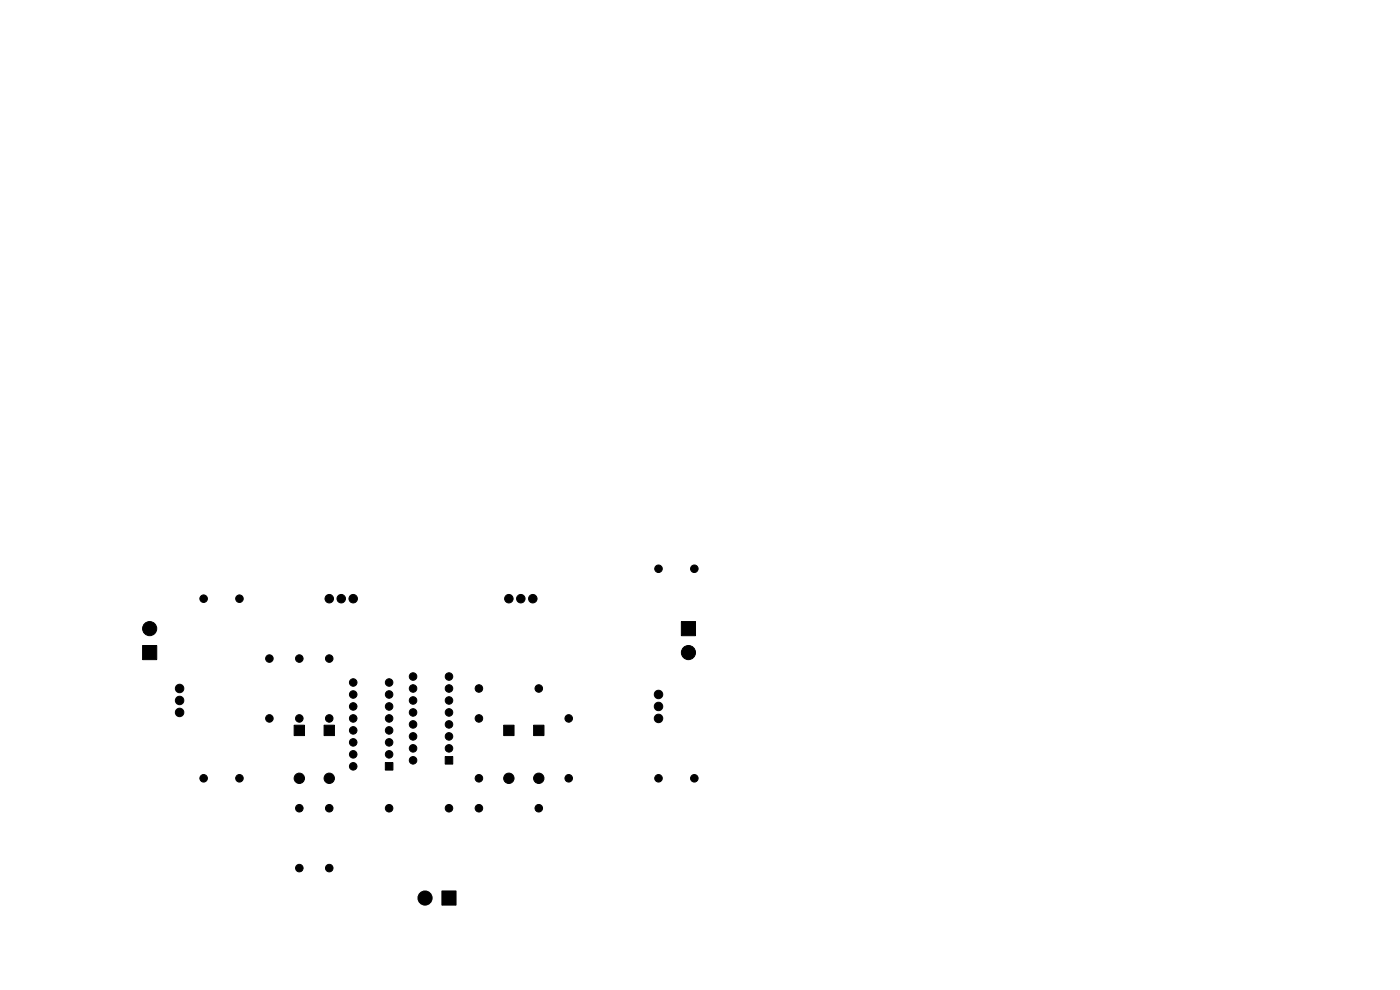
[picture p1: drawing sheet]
<svg xmlns="http://www.w3.org/2000/svg" width="297mm" height="210mm" viewBox="0 0 297 210" stroke-linecap="round" stroke-linejoin="round" font-family="sans-serif">
<g fill="#000" stroke="#000" stroke-width=".21">
<path d="M30.2 136.9h3.1v3h-3.1zM144.5 131.8h3.1v3.1h-3.1zM62.4 153.8h2.2v2.2h-2.2zM68.7 153.8h2.3v2.2h-2.3zM106.8 153.8h2.3v2.2h-2.3zM113.2 153.8h2.2v2.2h-2.2zM81.7 161.8h1.7v1.6h-1.7zM94.4 160.5h1.7v1.6h-1.7zM93.7 189h3.1v3h-3.1z"/>
<circle cx="31.7" cy="133.3" r="1.5"/>
<circle cx="43.2" cy="127" r=".8"/>
<circle cx="50.8" cy="127" r=".8"/>
<circle cx="57.1" cy="139.7" r=".8"/>
<circle cx="63.5" cy="139.7" r=".8"/>
<circle cx="69.8" cy="139.7" r=".8"/>
<circle cx="69.8" cy="127" r=".9"/>
<circle cx="72.4" cy="127" r=".9"/>
<circle cx="74.9" cy="127" r=".9"/>
<circle cx="107.9" cy="127" r=".9"/>
<circle cx="110.5" cy="127" r=".9"/>
<circle cx="113" cy="127" r=".9"/>
<circle cx="139.7" cy="120.6" r=".8"/>
<circle cx="146" cy="138.4" r="1.5"/>
<circle cx="147.3" cy="120.6" r=".8"/>
<circle cx="38.1" cy="148.6" r=".9"/>
<circle cx="38.1" cy="146" r=".9"/>
<circle cx="38.1" cy="151.1" r=".9"/>
<circle cx="57.1" cy="152.4" r=".8"/>
<circle cx="63.5" cy="152.4" r=".8"/>
<circle cx="69.8" cy="152.4" r=".8"/>
<circle cx="74.9" cy="149.9" r=".8"/>
<circle cx="74.9" cy="152.4" r=".8"/>
<circle cx="74.9" cy="157.5" r=".8"/>
<circle cx="74.9" cy="154.9" r=".8"/>
<circle cx="74.9" cy="147.3" r=".8"/>
<circle cx="74.9" cy="144.8" r=".8"/>
<circle cx="82.5" cy="152.4" r=".8"/>
<circle cx="82.5" cy="149.9" r=".8"/>
<circle cx="82.5" cy="157.5" r=".8"/>
<circle cx="82.5" cy="147.3" r=".8"/>
<circle cx="82.5" cy="144.8" r=".8"/>
<circle cx="82.5" cy="154.9" r=".8"/>
<circle cx="87.6" cy="151.1" r=".8"/>
<circle cx="87.6" cy="153.7" r=".8"/>
<circle cx="87.6" cy="148.6" r=".8"/>
<circle cx="87.6" cy="156.2" r=".8"/>
<circle cx="87.6" cy="158.7" r=".8"/>
<circle cx="87.6" cy="143.5" r=".8"/>
<circle cx="87.6" cy="146" r=".8"/>
<circle cx="95.2" cy="153.7" r=".8"/>
<circle cx="95.2" cy="151.1" r=".8"/>
<circle cx="95.2" cy="143.5" r=".8"/>
<circle cx="95.2" cy="148.6" r=".8"/>
<circle cx="95.2" cy="146" r=".8"/>
<circle cx="95.2" cy="158.7" r=".8"/>
<circle cx="95.2" cy="156.2" r=".8"/>
<circle cx="101.6" cy="146" r=".8"/>
<circle cx="101.6" cy="152.4" r=".8"/>
<circle cx="114.3" cy="146" r=".8"/>
<circle cx="120.6" cy="152.4" r=".8"/>
<circle cx="139.7" cy="152.4" r=".9"/>
<circle cx="139.7" cy="147.3" r=".9"/>
<circle cx="139.7" cy="149.9" r=".9"/>
<circle cx="43.2" cy="165.1" r=".8"/>
<circle cx="50.8" cy="165.1" r=".8"/>
<circle cx="63.5" cy="171.4" r=".8"/>
<circle cx="63.5" cy="165.1" r="1.1"/>
<circle cx="69.8" cy="171.4" r=".8"/>
<circle cx="69.8" cy="165.1" r="1.1"/>
<circle cx="74.9" cy="160" r=".8"/>
<circle cx="74.9" cy="162.6" r=".8"/>
<circle cx="82.5" cy="171.4" r=".8"/>
<circle cx="82.5" cy="160" r=".8"/>
<circle cx="87.6" cy="161.3" r=".8"/>
<circle cx="95.2" cy="171.4" r=".8"/>
<circle cx="101.6" cy="171.4" r=".8"/>
<circle cx="101.6" cy="165.1" r=".8"/>
<circle cx="107.9" cy="165.1" r="1.1"/>
<circle cx="114.3" cy="171.4" r=".8"/>
<circle cx="114.3" cy="165.1" r="1.1"/>
<circle cx="120.6" cy="165.1" r=".8"/>
<circle cx="139.7" cy="165.1" r=".8"/>
<circle cx="147.3" cy="165.1" r=".8"/>
<circle cx="63.5" cy="184.1" r=".8"/>
<circle cx="69.8" cy="184.1" r=".8"/>
<circle cx="90.2" cy="190.5" r="1.5"/>
</g>
</svg>
